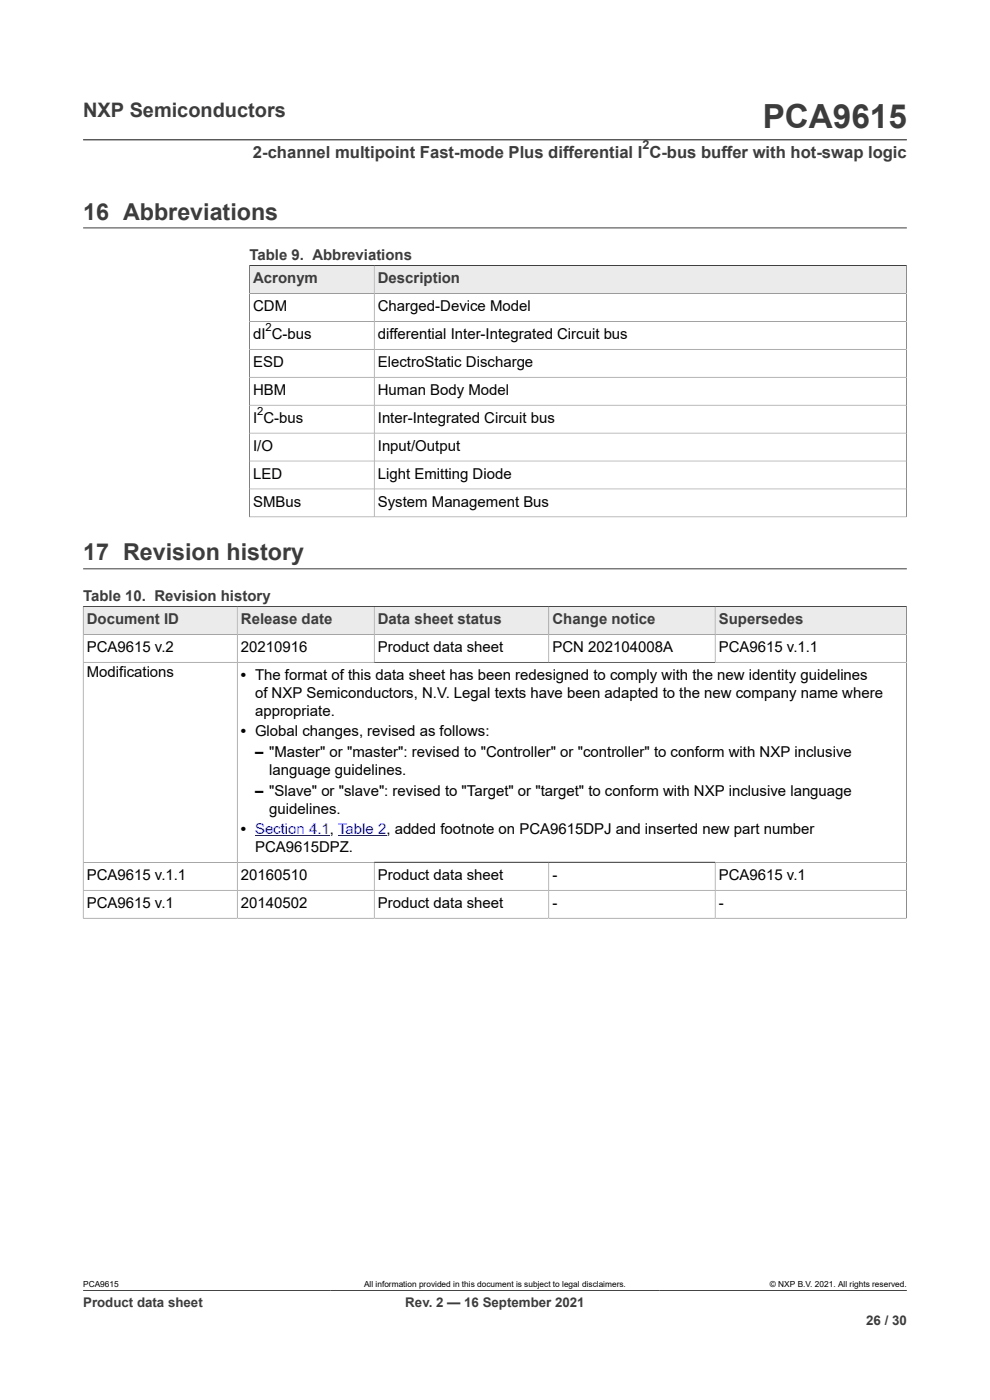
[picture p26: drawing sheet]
<svg xmlns="http://www.w3.org/2000/svg" width="210mm" height="297mm" viewBox="0 0 210 297" stroke-linecap="round" stroke-linejoin="round" font-family="sans-serif">
<defs><g id="words">
<text font-size="7.1" fill="#3c3c3c" x="161.8" y="27.2">PCA9615</text>
<g font-size="4.9" fill="#3c3c3c">
<text x="17.6" y="46.6">16 Abbreviations</text>
<text x="17.6" y="118.9">17 Revision history</text>
</g>
<text font-size="4.2" fill="#3c3c3c" x="17.6" y="24.8">NXP Semiconductors</text>
<text font-size="3.5" fill="#3c3c3c" x="53.6" y="33.5">2-channel multipoint Fast-mode Plus differential I C-bus buffer with hot-swap logic</text>
<g font-size="3.2" fill="#3c3c3c">
<text x="52.9" y="55.2">Table 9. Abbreviations</text>
<text x="53.7" y="60.1">Acronym</text>
<text x="80.2" y="60.1">Description</text>
<text x="17.6" y="127.5">Table 10. Revision history</text>
<text x="18.4" y="132.4">Document ID</text>
<text x="51.1" y="132.4">Release date</text>
<text x="80.2" y="132.4">Data sheet status</text>
<text x="117.2" y="132.4">Change notice</text>
<text x="152.5" y="132.4">Supersedes</text>
</g>
<g font-size="3.2">
<text x="53.7" y="66">CDM</text>
<text x="53.7" y="72">dI C-bus</text>
<text x="80.2" y="66">Charged-Device Model</text>
<text x="80.2" y="72">differential Inter-Integrated Circuit bus</text>
<text x="53.7" y="77.9">ESD</text>
<text x="80.2" y="77.9">ElectroStatic Discharge</text>
<text x="53.7" y="83.8">HBM</text>
<text x="80.2" y="83.8">Human Body Model</text>
<text x="53.7" y="89.7">I C-bus</text>
<text x="80.2" y="89.7">Inter-Integrated Circuit bus</text>
<text x="53.7" y="95.7">I/O</text>
<text x="80.2" y="95.7">Input/Output</text>
<text x="53.7" y="101.6">LED</text>
<text x="80.2" y="101.6">Light Emitting Diode</text>
<text x="53.7" y="107.5">SMBus</text>
<text x="80.2" y="107.5">System Management Bus</text>
<text x="18.4" y="138.4">PCA9615 v.2</text>
<text x="18.4" y="143.6">Modifications</text>
<text x="51.1" y="138.4">20210916</text>
<text x="80.2" y="138.4">Product data sheet</text>
<text x="117.2" y="138.4">PCN 202104008A</text>
<text x="152.5" y="138.4">PCA9615 v.1.1</text>
<text x="51.1" y="144.3">• The format of this data sheet has been redesigned to comply with the new identity guidelines</text>
<text x="54.1" y="148.1">of NXP Semiconductors, N.V. Legal texts have been adapted to the new company name where</text>
<text x="54.1" y="151.9">appropriate.</text>
<text x="51.1" y="156.2">• Global changes, revised as follows:</text>
<text x="54.1" y="160.7">– &quot;Master&quot; or &quot;master&quot;: revised to &quot;Controller&quot; or &quot;controller&quot; to conform with NXP inclusive</text>
<text x="57.1" y="164.5">language guidelines.</text>
<text x="54.1" y="168.8">– &quot;Slave&quot; or &quot;slave&quot;: revised to &quot;Target&quot; or &quot;target&quot; to conform with NXP inclusive language</text>
<text x="57.1" y="172.6">guidelines.</text>
<text x="51.1" y="177">• Section 4.1, Table 2, added footnote on PCA9615DPJ and inserted new part number</text>
<text x="54.1" y="180.8">PCA9615DPZ.</text>
<text x="18.4" y="186.7">PCA9615 v.1.1</text>
<text x="51.1" y="186.7">20160510</text>
<text x="80.2" y="186.7">Product data sheet</text>
<text x="117.2" y="186.7">-</text>
<text x="152.5" y="186.7">PCA9615 v.1</text>
<text x="18.4" y="192.6">PCA9615 v.1</text>
<text x="51.1" y="192.6">20140502</text>
<text x="80.2" y="192.6">Product data sheet</text>
<text x="117.2" y="192.6">-</text>
<text x="152.5" y="192.6">-</text>
</g>
<g font-size="2.8" fill="#3c3c3c">
<text x="17.6" y="277.3">Product data sheet</text>
<text x="86" y="277.3">Rev. 2 — 16 September 2021</text>
<text x="183.7" y="281">26 / 30</text>
</g>
<text font-size="2.6" fill="#3c3c3c" x="136.3" y="31.6">2</text>
<g font-size="2.4">
<text x="56.3" y="70.3">2</text>
<text x="54.6" y="88.1">2</text>
</g>
<g font-size="1.8">
<text x="17.6" y="273.1">PCA9615</text>
<text x="77.2" y="273.1">All information provided in this document is subject to legal disclaimers.</text>
<text x="163.3" y="273.1">© NXP B.V. 2021. All rights reserved.</text>
</g>
</g></defs>
<path d="M17.6 29.7h174.8M17.6 48.3h174.8M52.9 56.3h139.4" fill="none" stroke="#3c3c3c" stroke-width=".21"/>
<path d="M53 56.4h26.3v5.8h-26.3z" fill="#ebebeb"/>
<path d="M52.9 56.3h26.5v5.9h-26.5z" fill="none" stroke="#3c3c3c" stroke-width=".21"/>
<path d="M79.4 56.4h112.8v5.8h-112.8z" fill="#ebebeb"/>
<g fill="none" stroke="#3c3c3c" stroke-width=".21">
<path d="M52.9 56.3h139.4v53.4M79.4 56.3v53.4M52.9 68.2h139.4M52.9 74.1h139.4M192.3 62.2h-139.4v47.5M52.9 80h139.4M52.9 86h139.4M52.9 91.9h139.4M52.9 97.8h139.4M52.8 109.7h139.5M52.9 103.7h139.4M17.6 128.6h174.7"/>
<path d="M17.6 120.7h174.8"/>
</g>
<path d="M17.7 128.7h32.6v5.8h-32.6z" fill="#ebebeb"/>
<path d="M17.6 128.6h32.7v6h-32.7z" fill="none" stroke="#3c3c3c" stroke-width=".21"/>
<path d="M50.4 128.7h28.9v5.8h-28.9z" fill="#ebebeb"/>
<path d="M50.3 128.6h29.1v6h-29.1z" fill="none" stroke="#3c3c3c" stroke-width=".21"/>
<path d="M79.4 128.7h36.9v5.8h-36.9z" fill="#ebebeb"/>
<path d="M79.4 128.6h37v6h-37z" fill="none" stroke="#3c3c3c" stroke-width=".21"/>
<path d="M116.5 128.7h35.1v5.8h-35.1z" fill="#ebebeb"/>
<path d="M116.4 128.6h35.3v6h-35.3z" fill="none" stroke="#3c3c3c" stroke-width=".21"/>
<path d="M151.8 128.7h40.4v5.8h-40.4z" fill="#ebebeb"/>
<g fill="none" stroke="#3c3c3c" stroke-width=".21">
<path d="M17.6 128.6h174.7v66.3M50.3 134.6v60.2M79.4 134.6v5.9M116.4 134.6v5.9M151.7 128.6v11.9M192.3 134.6h-174.7v60.3M192.3 140.5h-174.7M17.6 194.8h174.7M17.6 182.9h174.7M17.6 188.9h174.7M79.4 182.9v11.9M116.4 182.9v11.9"/>
<path d="M151.7 182.9v11.9M17.6 273.8h174.8"/>
</g>
<path d="M54.1 177.3h15.9M71.7 177.3h10.3" fill="none" stroke="#00f" stroke-width=".21"/>
<use href="#words"/>
</svg>
